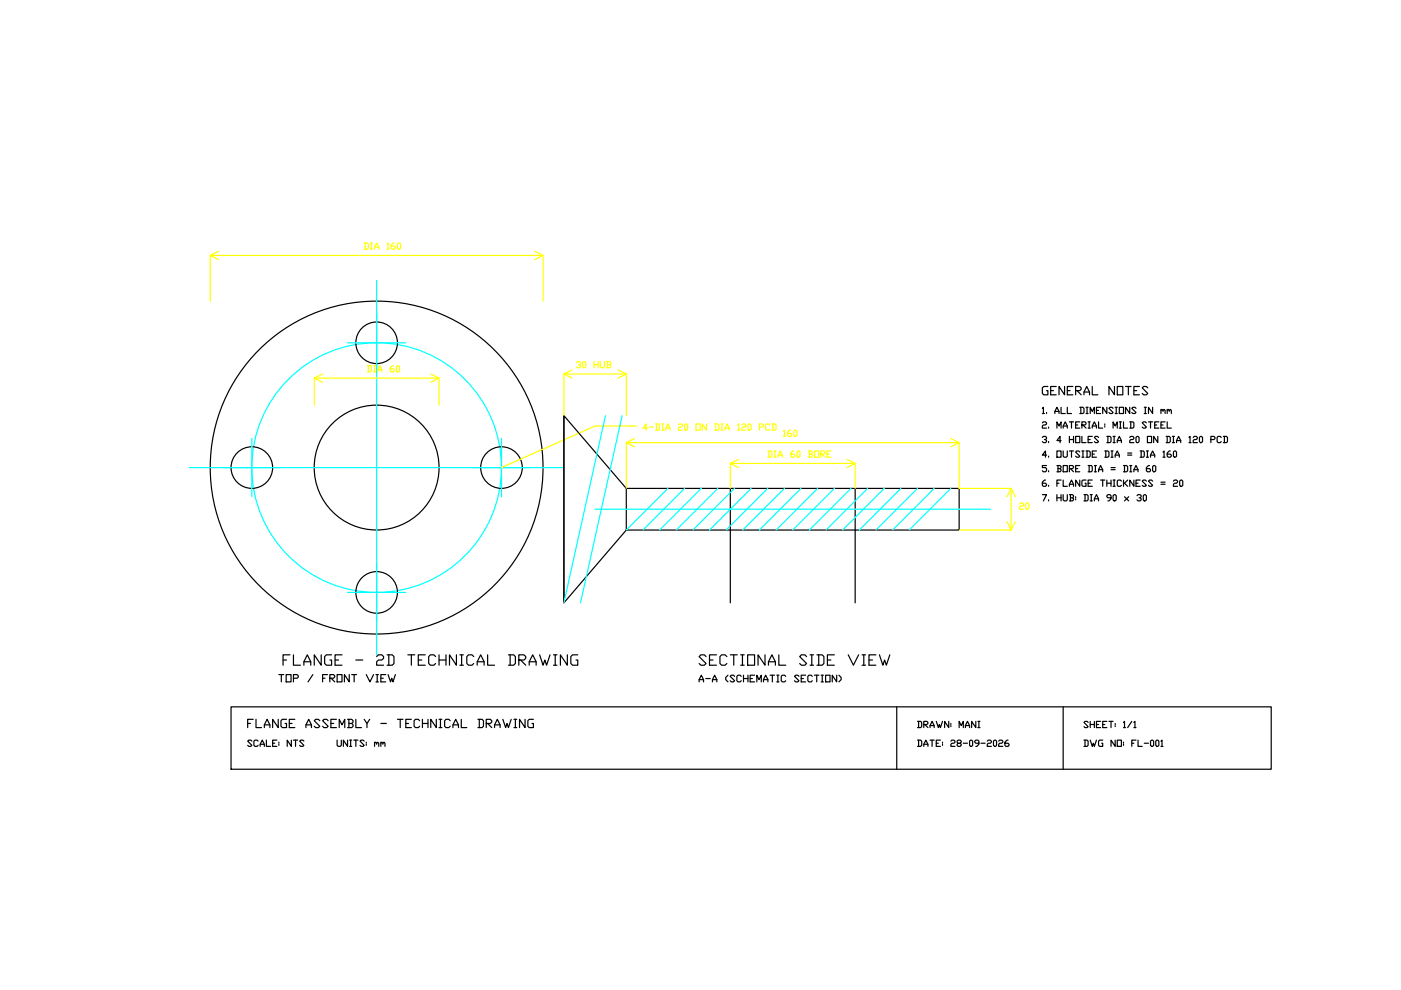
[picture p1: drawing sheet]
<svg xmlns="http://www.w3.org/2000/svg" width="297mm" height="210mm" viewBox="0 0 297 210" stroke-linecap="round" stroke-linejoin="round" font-family="sans-serif">
<defs><g id="words">
<g font-size="5.3">
<text x="59.3" y="142.2">FLANGE - 2D TECHNICAL DRAWING</text>
<text x="147.5" y="142.2">SECTIONAL SIDE VIEW</text>
</g>
<g font-size="4.9">
<text x="220.1" y="85">GENERAL NOTES</text>
<text x="51.5" y="155.6">FLANGE ASSEMBLY - TECHNICAL DRAWING</text>
</g>
<g font-size="4.4" fill="#ff0">
<text x="165.1" y="93.8">160</text>
<text x="215.2" y="109.4">20</text>
</g>
<text font-size="4.4" x="58.2" y="145.7">TOP / FRONT VIEW</text>
</g></defs>
<!-- layer: OBJECT -->
<g fill="none" stroke="#000" stroke-width=".25">
<path d="M119.6 88.1v39.7M132.8 103.6h70.6v8.8h-70.6zM132.8 103.6l-13.2-15.5v39.7l13.2-15.4M154.8 103.6v24.2M181.3 103.6v24.2M49 149.9h220.5v13.2h-220.5zM190.1 149.9v13.2M225.4 149.9v13.2"/>
<circle cx="79.9" cy="72.7" r="4.4"/>
<circle cx="53.4" cy="99.1" r="4.4"/>
<circle cx="79.8" cy="99.1" r="35.3"/>
<circle cx="79.9" cy="99.1" r="13.2"/>
<circle cx="106.3" cy="99.1" r="4.4"/>
<circle cx="79.9" cy="125.6" r="4.4"/>
</g>
<!-- layer: CENTER -->
<g fill="none" stroke="#0ff" stroke-width=".25">
<path d="M79.9 59.5v79.3M73.7 72.7h12.3M40.2 99.1h79.4M53.4 93v12.3M106.3 93v12.3M128.4 88.1l-8.8 39.7M131.9 88.1l-8.8 39.7M126.2 108h83.8M141.6 103.6l-8.8 8.8M145.1 103.6l-8.8 8.8M148.7 103.6l-8.9 8.8M152.2 103.6l-8.8 8.8"/>
<path d="M155.7 103.6l-8.8 8.8M159.3 103.6l-8.9 8.8M162.8 103.6l-8.8 8.8M166.3 103.6l-8.8 8.8M169.8 103.6l-8.8 8.8M173.4 103.6l-8.9 8.8M176.9 103.6l-8.8 8.8M180.4 103.6l-8.8 8.8M184 103.6l-8.9 8.8M187.5 103.6l-8.8 8.8M191 103.6l-8.8 8.8M194.5 103.6l-8.8 8.8"/>
<path d="M198.1 103.6l-8.9 8.8M201.6 103.6l-8.8 8.8M73.7 125.6h12.3"/>
<circle cx="79.9" cy="99.1" r="26.5"/>
</g>
<!-- layer: DIM -->
<g fill="none" stroke="#ff0" stroke-width=".25">
<path d="M46.3 53.3l-1.7 .9h70.5v9.7M46.3 55l-1.7-.8v9.7M77.2 51.5h.7l.2 .2v.9l-.2 .2h-.7M77.4 51.5v1.3M78.5 51.5h.5M78.5 52.8h.5M78.8 51.5v1.3M79.4 52.8v-.4l.5-.9 .4 .9v.4M79.4 52.4h.9M82.1 51.7l.2-.2v1.3M82.1 52.8h.4M83.6 51.5h-.2l-.5 .5v.6l.3 .2h.4l.2-.4-.2-.2h-.7"/>
<path d="M84.3 51.7l.2-.2 .4 .2v.9l-.2 .2-.4-.2zM113.4 53.3l1.7 .9-1.7 .8M68.4 79.3l-1.8 .9h26.5v5.7M77.9 77.5h.6l.3 .3v.8l-.3 .3h-.6M78.1 77.5v1.4M79.2 77.5h.4M79.2 78.9h.4M79.4 77.5v1.4M80.1 78.9v-.5l.4-.9 .5 .9v.5M80.1 78.4h.9M83.4 77.5h-.2l-.5 .5v.6l.2 .3h.5l.2-.3-.2-.4h-.7M84 77.8l.3-.3 .4 .3v.8l-.2 .3-.5-.3z"/>
<path d="M91.3 79.3l1.8 .9-1.8 .9M121.3 78.4l-1.7 .9h13.2v8.8M122.2 76.9l.2-.2h.5l.2 .4-.5 .2M122.9 77.3l.2 .2-.2 .5h-.5l-.2-.2M123.5 76.9l.2-.2 .5 .2v.9l-.2 .2-.5-.2zM125.9 76.7v1.3M125.9 77.3h.9M126.8 76.7v1.3M127.3 76.7v1.1l.2 .2h.4l.3-.2v-1.1M128.6 76.7h.7l.2 .2-.2 .4M128.8 77.3h.5l.2 .5-.2 .2h-.7M128.8 76.7v1.3"/>
<path d="M131 78.4l1.8 .9-1.8 .9M68.4 81.1l-1.8-.9v5.7M121.3 80.2l-1.7-.9v8.8M134.6 93l-1.8 .8h70.6v9.8h11v8.8l.9-1.8M134.6 94.7l-1.8-.9v9.8M135 90.3h-8.8l-19.9 8.8M137.2 90.8h-.9l.7-.9v1.3M137.6 90.5h.9M139 89.9h.6l.2 .2v.9l-.2 .2h-.6M139.2 89.9v1.3M140.3 89.9h.4M140.3 91.2h.4"/>
<path d="M140.5 89.9v1.3M141.2 91.2v-.4l.4-.9 .4 .9v.4M141.2 90.8h.8M143.8 90.1l.2-.2h.5l.2 .2-.2 .4h-.5l-.2 .3v.4h.9M145.4 89.9l.4 .2v.9l-.2 .2-.5-.2v-.9zM147.6 89.9h.8v1.3h-.8zM149.8 89.9v1.3l-.9-1.3v1.3M151.5 89.9h.7l.2 .2v.9l-.2 .2h-.7M151.8 89.9v1.3M152.9 89.9h.4M152.9 91.2h.4M153.1 89.9v1.3"/>
<path d="M153.7 91.2v-.4l.5-.9 .4 .9v.4M153.7 90.8h.9M156.4 90.1l.2-.2v1.3M156.4 91.2h.4M156.6 97.4l-1.8 .9h26.5v5.3M156.6 99.1l-1.8-.8v5.3M157.3 90.1l.2-.2h.4l.3 .2-.3 .4h-.4l-.2 .3v.4h.9M158.6 90.1l.2-.2 .5 .2v.9l-.3 .2-.4-.2zM161 90.5h.7l.2-.4-.2-.2h-.7v1.3M162.8 95.6h.6l.3 .2v.9l-.3 .2h-.6M163 95.6v1.3M163.2 90.1l-.2-.2h-.4l-.3 .2v.9l.3 .2h.4l.2-.2"/>
<path d="M164.1 95.6h.4M164.1 96.9h.4M164.3 95.6v1.3M165 96.9v-.4l.4-.9 .5 .9v.4M165 96.5h.9M168.3 95.6h-.2l-.5 .5v.6l.2 .2h.5l.2-.2-.2-.4h-.7M169.2 95.6l.4 .2v.9l-.2 .2-.4-.2v-.9zM171.4 95.6h.6l.3 .2-.3 .5M171.6 96.3h.4l.3 .4-.3 .2h-.6M171.6 95.6v1.3M172.7 95.6h.9v1.3h-.9zM174 96.3h.7l.2-.5-.2-.2h-.7v1.3"/>
<path d="M174.3 96.3l.6 .6M175.4 96.3h.4M176.2 95.6h-.8v1.3h.8M179.5 97.4l1.8 .9-1.8 .8M201.6 93l1.8 .8-1.8 .9M213.5 105.3l.9-1.7 .9 1.7M213.5 110.6l.9 1.8h-11"/>
</g>
<!-- layer: TEXT -->
<g fill="none" stroke="#000" stroke-width=".25">
<path d="M221 86.6l.2-.2v1.3M221 89.7l.2-.3h.5l.2 .3-.2 .4h-.5l-.2 .2v.5h.9M221 92.7l.2-.2h.5l.2 .5-.5 .2M221 87.7h.4M221.7 93.2l.2 .2-.2 .4h-.5l-.2-.2M221.9 96.5h-.9l.7-.9v1.3M221.9 98.7h-.9v.4h.7l.2 .3v.4l-.2 .2h-.5l-.2-.2M221.9 87.5v.2M222.3 90.5v.3M222.3 93.6v.2M222.3 96.7v.2M222.3 99.8v.2"/>
<path d="M223.6 87.7v-.5l.5-.8 .4 .8v.5M223.6 87.2h.9M224.1 90.8v-1.4l.4 .9 .5-.9v1.4M224.1 95.6h.9v1.3h-.9zM224.1 98.7h.7l.2 .2-.2 .5M224.3 99.4h.5l.2 .4-.2 .2h-.7M224.3 98.7v1.3M225 86.4v1.3h.9M225 93.4h-.9l.7-.9v1.3M225.4 90.8v-.5l.5-.9 .4 .9v.5M225.4 95.6v1.1l.2 .2h.5l.2-.2v-1.1M225.4 98.7h.9v1.3h-.9z"/>
<path d="M225.4 90.3h.9M226.3 86.4v1.3h.9M226.7 99.4h.7l.2-.5-.2-.2h-.7v1.3M226.7 89.4h.9M226.7 92.5v1.3M226.7 93.2h.9M226.7 95.6h.9M227 99.4l.6 .6M227.2 89.4v1.4M227.2 95.6v1.3M227.6 92.5v1.3M228.1 92.5h.8v1.3h-.8z"/>
<path d="M228.1 90.1h.4M228.1 99.4h.4M228.9 86.4h.7l.2 .2v.9l-.2 .2h-.7M228.9 89.4h-.8v1.4h.8M228.9 95.8l-.2-.2h-.4l-.2 .2 .8 .9-.2 .2h-.4l-.2-.2M228.9 98.7h-.8v1.3h.8M229.2 86.4v1.3M229.4 90.1h.6l.3-.4-.3-.3h-.6v1.4M229.4 92.5v1.3h.9M229.4 95.6h.4M229.4 96.9h.4M229.6 90.1l.7 .7"/>
<path d="M229.6 95.6v1.3M230.3 95.6h.6l.2 .2v.9l-.2 .2h-.6M230.3 87.7h.4M230.5 86.4v1.3M230.5 95.6v1.3M230.7 98.7h.7l.2 .2v.9l-.2 .2h-.7M230.7 89.4h.4M230.7 90.8h.4M230.7 93.2h.4M230.9 89.4v1.4M230.9 98.7v1.3M231.1 87.7v-1.3l.5 .8 .4-.8v1.3"/>
<path d="M231.6 90.8v-.5l.4-.9 .5 .9v.5M231.6 92.5h-.9v1.3h.9M231.6 90.3h.9M231.6 96.3h.4M232 98.7h.5M232.2 98.7v1.3M232.5 95.6h-.9v1.3h.9M232.5 87h.4M232.9 89.4v1.4h.9M232.9 92.7l-.2-.2h-.5l-.2 .2 .9 .9-.2 .2h-.5l-.2-.2M232.9 99.6h.9M233.3 86.4h-.8v1.3h.8"/>
<path d="M234.2 95.6h.7l.2 .2v.9l-.2 .2h-.7M234.2 89.9v.2M234.2 90.3v.2M234.4 95.6v1.3M234.7 86.4v1.3l-.9-1.3v1.3M234.7 92.5h.6l.3 .2v.9l-.3 .2h-.6M234.9 92.5v1.3M235.6 95.6h.4M235.6 96.9h.4M235.6 99.6h.8M235.6 99.1h.8M235.8 95.6v1.3"/>
<path d="M236 86.6l-.2-.2h-.5l-.2 .2 .9 .9-.2 .2h-.5l-.2-.2M236 90.8v-1.4l.4 .9 .5-.9v1.4M236 93.8h.4M236 92.5h.4M236.2 92.5v1.3M236.4 96.9v-.4l.5-.9 .4 .9v.4M236.4 87.7h.5M236.4 96.5h.9M236.7 86.4v1.3M236.9 93.8v-.4l.4-.9 .5 .9v.4M236.9 93.4h.9M237.3 86.4h.9v1.3h-.9z"/>
<path d="M237.3 89.4h.5M237.3 90.8h.5M237.5 89.4v1.4M238.2 89.4v1.4h.9M238.2 98.7h.7l.2 .2v.9l-.2 .2h-.7M238.4 98.7v1.3M239.1 96.5h.9M239.1 96.1h.9M239.5 86.4v1.3l-.9-1.3v1.3M239.5 89.4h.7l.2 .3v.8l-.2 .3h-.7M239.5 92.7l.2-.2h.5l.2 .2-.2 .5h-.5l-.2 .2v.4h.9M239.5 98.7h.5"/>
<path d="M239.7 89.4v1.4M239.7 98.7v1.3M240.4 99.6h.9M240.9 86.6l-.3-.2h-.4l-.2 .2 .9 .9-.3 .2h-.4l-.2-.2M240.9 92.7l.2-.2 .4 .2v.9l-.2 .2-.4-.2zM241.7 95.6h.7l.2 .2v.9l-.2 .2h-.7M242 95.6v1.3M242.6 87.7h.5M242.8 86.4v1.3M243.1 89.7l-.3-.3h-.4l-.2 .3 .9 .8-.3 .3h-.4l-.2-.3M243.1 95.6h.4M243.1 96.9h.4"/>
<path d="M243.3 92.5h.9v1.3h-.9zM243.3 95.6v1.3M243.5 89.4h.9M243.7 98.7h-.2l-.4 .4v.7l.2 .2h.4l.2-.2-.2-.4h-.6M243.9 96.9v-.4l.5-.9 .4 .9v.4M243.9 89.4v1.4M243.9 96.5h.9M244.4 86.4v1.3l-.9-1.3v1.3M244.4 98.9l.2-.2 .4 .2v.9l-.2 .2-.4-.2zM244.8 90.1h.5M245.5 92.5v1.3l-.9-1.3v1.3M245.7 89.4h-.9v1.4h.9"/>
<path d="M246.1 87l.3-.2 .2 .4M246.1 86.8v.9M246.1 90.1h.5M246.6 87l.2-.2 .2 .2v.7M246.6 95.8l.2-.2v1.3M246.6 96.9h.4M247 89.4h-.9v1.4h.9M247.2 92.5h.7l.2 .2v.9l-.2 .2h-.7M247.5 87l.2-.2 .2 .4M247.5 89.4v1.4h.8M247.5 86.8v.9M247.5 92.5v1.3"/>
<path d="M247.9 87l.2-.2 .2 .2v.7M248.1 95.6h-.2l-.4 .5v.6l.2 .2h.4l.2-.2-.2-.4h-.6M248.6 93.8h.4M248.6 92.5h.4M248.8 92.5v1.3M249 95.6l.4 .2v.9l-.2 .2-.4-.2v-.9zM249.4 93.8v-.4l.5-.9 .4 .9v.4M249.4 93.4h.9M252.1 92.7l.2-.2v1.3M252.1 93.8h.4M253 92.7l.2-.2h.4l.3 .2-.3 .5h-.4l-.2 .2v.4h.9M254.3 92.7l.2-.2 .5 .2v.9l-.3 .2-.4-.2z"/>
<path d="M256.7 93.2h.7l.2-.5-.2-.2h-.7v1.3M258.9 92.7l-.2-.2h-.4l-.3 .2v.9l.3 .2h.4l.2-.2M259.4 92.5h.6l.3 .2v.9l-.3 .2h-.6M259.6 92.5v1.3M221 104.9h.9l-.7 1.3M221.7 101.8h-.3l-.4 .4v.7l.2 .2h.5l.2-.2-.2-.4h-.7M222.3 102.9v.2M222.3 106v.2M224.1 102.5h.4M224.1 104.9v1.3M224.1 105.5h.9M225 101.8h-.9v1.3"/>
<path d="M225 104.9v1.3M225.4 101.8v1.3h.9M225.4 104.9v1.1l.2 .2h.5l.2-.2v-1.1M226.7 103.1v-.4l.5-.9 .4 .9v.4M226.7 104.9h.7l.2 .2-.2 .4M226.7 102.7h.9M227 105.5h.4l.2 .5-.2 .2h-.7M227 104.9v1.3M228.1 105.3v.2M228.1 105.8v.2M228.9 101.8v1.3l-.8-1.3v1.3M229.8 104.9h.7l.2 .2v.9l-.2 .2h-.7"/>
<path d="M230 104.9v1.3M230.3 101.8h-.7l-.2 .2v.9l.2 .2h.7v-.6h-.3M230.7 102.5h.4M231.1 104.9h.5M231.1 106.2h.5M231.4 104.9v1.3M231.6 101.8h-.9v1.3h.9M232 106.2v-.4l.5-.9 .4 .9v.4M232 100h.5M232 105.8h.9M232.9 100v-.4l.4-.9 .5 .9v.4M233.3 101.8h.9"/>
<path d="M233.8 101.8v1.3M234.7 102.5h.9M234.7 101.8v1.3M235.6 105.5h-.7l-.2-.2 .2-.4h.4l.3 .2v.7l-.5 .4h-.2M235.6 101.8v1.3M236 105.1l.2-.2 .5 .2v.9l-.3 .2-.4-.2zM236 103.1h.4M236 101.8h.4M236.2 101.8v1.3M237.8 102l-.3-.2h-.4l-.2 .2v.9l.2 .2h.4l.3-.2M238.2 101.8v1.3M238.4 102.5l.7 .6"/>
<path d="M238.4 105.3l.9 .9M239.1 101.8l-.7 .7h-.2M239.3 105.3l-.9 .9M239.5 100h.5M240.4 100v-.4l.5-.9 .4 .9v.4M240.4 101.8v1.3l-.9-1.3v1.3M240.9 102.5h.4M241.1 105.1l.2-.2h.4l.3 .2v.2l-.5 .2M241.7 101.8h-.8v1.3h.8M241.7 105.5l.3 .3-.3 .4h-.4l-.2-.2M242.6 104.9l.5 .2v.9l-.3 .2-.4-.2v-.9zM243.1 102l-.3-.2h-.4l-.2 .2 .9 .9-.3 .2h-.4l-.2-.2"/>
<path d="M244.4 102l-.2-.2h-.5l-.2 .2 .9 .9-.2 .2h-.5l-.2-.2M246.1 102.7h.9M246.1 102.2h.9M248.8 102l.2-.2h.4l.3 .2-.3 .5h-.4l-.2 .2v.4h.9M250.1 102l.2-.2 .5 .2v.9l-.2 .2-.5-.2zM53.4 157.1l-.2-.2h-.5l-.2 .2 .9 .9-.2 .2h-.5l-.2-.2M54.7 157.1l-.2-.2h-.4l-.3 .2v.9l.3 .2h.4l.2-.2M55.2 158.2v-.4l.4-.9 .4 .9v.4M55.2 157.8h.8M56.5 156.9v1.3h.9M57.8 157.6h.4M58.7 156.9h-.9v1.3h.9"/>
<path d="M59.1 157.4v.2M59.1 157.8v.2M61.8 156.9v1.3l-.9-1.3v1.3M62.7 156.9v1.3M64.4 157.1l-.2-.2h-.4l-.3 .2 .9 .9-.2 .2h-.4l-.3-.2M71.5 156.9v1.1l.2 .2h.4l.3-.2v-1.1M73.7 156.9v1.3l-.9-1.3v1.3M74.1 158.2h.5M74.3 156.9v1.3M75.4 156.9v1.3M77.2 157.1l-.2-.2h-.4l-.3 .2 .9 .9-.2 .2h-.4l-.3-.2M77.7 157.4v.2"/>
<path d="M77.7 157.8v.2M79.4 157.6l.2-.2 .3 .4M79.4 157.4v.8M79.9 157.6l.2-.2 .2 .2v.6M80.7 157.6l.3-.2 .2 .4M80.7 157.4v.8M81.2 157.6l.2-.2 .2 .2v.6M148.2 144.6v-.5l.5-.9 .5 .9v.5M148.2 144.1h1M151.1 144.6v-.5l.4-.9 .5 .9v.5M151.1 144.1h.9M154.3 143.2l-.4 .4v.5l.4 .5"/>
<path d="M155.8 143.4l-.3-.2h-.5l-.2 .2 1 .9-.3 .3h-.5l-.2-.3M157.2 143.4l-.3-.2h-.4l-.3 .2v.9l.3 .3h.4l.3-.3M157.6 143.2v1.4M158.6 143.2v1.4M160 143.2h-1v1.4h1M160.5 144.6v-1.4l.4 .9 .5-.9v1.4M161.9 144.6v-.5l.4-.9 .5 .9v.5M161.9 144.1h.9M163.8 143.2v1.4M164.7 144.6h.5M164.9 143.2v1.4M166.6 143.4l-.3-.2h-.4l-.3 .2v.9l.3 .3h.4l.3-.3"/>
<path d="M169.4 143.4l-.2-.2h-.5l-.2 .2 .9 .9-.2 .3h-.5l-.2-.3M170.8 143.2h-.9v1.4h.9M172.2 143.4l-.2-.2h-.5l-.2 .2v.9l.2 .3h.5l.2-.3M173.2 143.2v1.4M174.1 144.6h.5M174.3 143.2v1.4M175 143.2h1v1.4h-1zM177.4 143.2v1.4l-.9-1.4v1.4M177.9 143.2l.4 .4v.5l-.4 .5M194.5 152.9h.7l.2 .3v.9l-.2 .2h-.7M194.5 156.9h.7l.2 .2v.9l-.2 .2h-.7M194.8 152.9v1.4"/>
<path d="M194.8 156.9v1.3M195.9 153.6h.6l.2-.4-.2-.3h-.6v1.4M195.9 158.2v-.4l.4-.9 .4 .9v.4M195.9 157.8h.8M196.1 153.6l.6 .7M197.2 154.3v-.5l.4-.9 .5 .9v.5M197.2 153.8h.9M197.2 156.9h.9M197.6 156.9v1.3M198.5 152.9l.5 1.4 .2-.7 .2 .7 .4-1.4M198.5 157.6h.5M199.4 156.9h-.9v1.3h.9"/>
<path d="M199.8 157.4v.2M199.8 157.8v.2M201.2 152.9v1.4l-.9-1.4v1.4M201.6 157.1l.2-.2h.5l.2 .2-.2 .5h-.5l-.2 .2v.4h.9M201.6 153.4v.2M201.6 153.8v.3M203.1 157.6l-.2-.2 .2-.5h.5l.2 .2-.2 .5h-.5l-.2 .2 .2 .4h.5l.2-.2-.2-.4M203.4 154.3v-1.4l.4 .9 .4-.9v1.4M204.2 157.6h.9M204.7 154.3v-.5l.4-.9 .5 .9v.5M204.7 153.8h.9M205.6 157.1l.2-.2 .4 .2v.9l-.2 .2-.4-.2z"/>
<path d="M206.9 152.9v1.4l-.9-1.4v1.4M207.3 152.9h.5M207.3 154.3h.5M207.5 157.6h-.6l-.2-.5 .2-.2h.4l.2 .2v.7l-.4 .4h-.2M207.5 152.9v1.4M208 157.6h.9M209.3 157.1l.2-.2h.5l.2 .2-.2 .5h-.5l-.2 .2v.4h.9M210.6 157.1l.3-.2 .4 .2v.9l-.2 .2-.5-.2zM211.7 157.1l.3-.2h.4l.2 .2-.2 .5h-.4l-.3 .2v.4h.9M213.7 156.9h-.2l-.4 .5v.6l.2 .2h.4l.2-.2-.2-.4h-.6M229.8 156.9h.7l.2 .2v.9l-.2 .2h-.7M230 156.9v1.3"/>
<path d="M230.7 153.2l-.2-.3h-.5l-.2 .3 .9 .9-.2 .2h-.5l-.2-.2M231.1 156.9l.5 1.3 .2-.6 .2 .6 .5-1.3M231.1 152.9v1.4M231.1 153.6h.9M232 152.9v1.4M232.5 153.6h.4M233.3 152.9h-.8v1.4h.8M233.8 156.9h-.7l-.2 .2v.9l.2 .2h.7v-.6h-.2M233.8 153.6h.4M234.7 152.9h-.9v1.4h.9M235.1 152.9h.9M235.6 152.9v1.4"/>
<path d="M236.4 156.9v1.3l-.8-1.3v1.3M236.4 153.4v.2M236.4 153.8v.3M236.9 156.9h.9v1.3h-.9zM238.2 153.2l.2-.3v1.4M238.2 157.4v.2M238.2 157.8v.2M238.2 154.3h.4M240 157.6h.4M240 152.9l-.9 1.4M240.4 153.2l.2-.3v1.4M240.4 154.3h.5"/>
<path d="M240.9 156.9h-.9v1.3M241.3 156.9v1.3h.9M242.6 157.6h.9M243.9 157.1l.3-.2 .4 .2v.9l-.2 .2-.5-.2zM245 157.1l.3-.2 .4 .2v.9l-.2 .2-.5-.2zM246.1 157.1l.3-.2v1.3M246.1 158.2h.5"/>
</g>
<use href="#words"/>
</svg>
